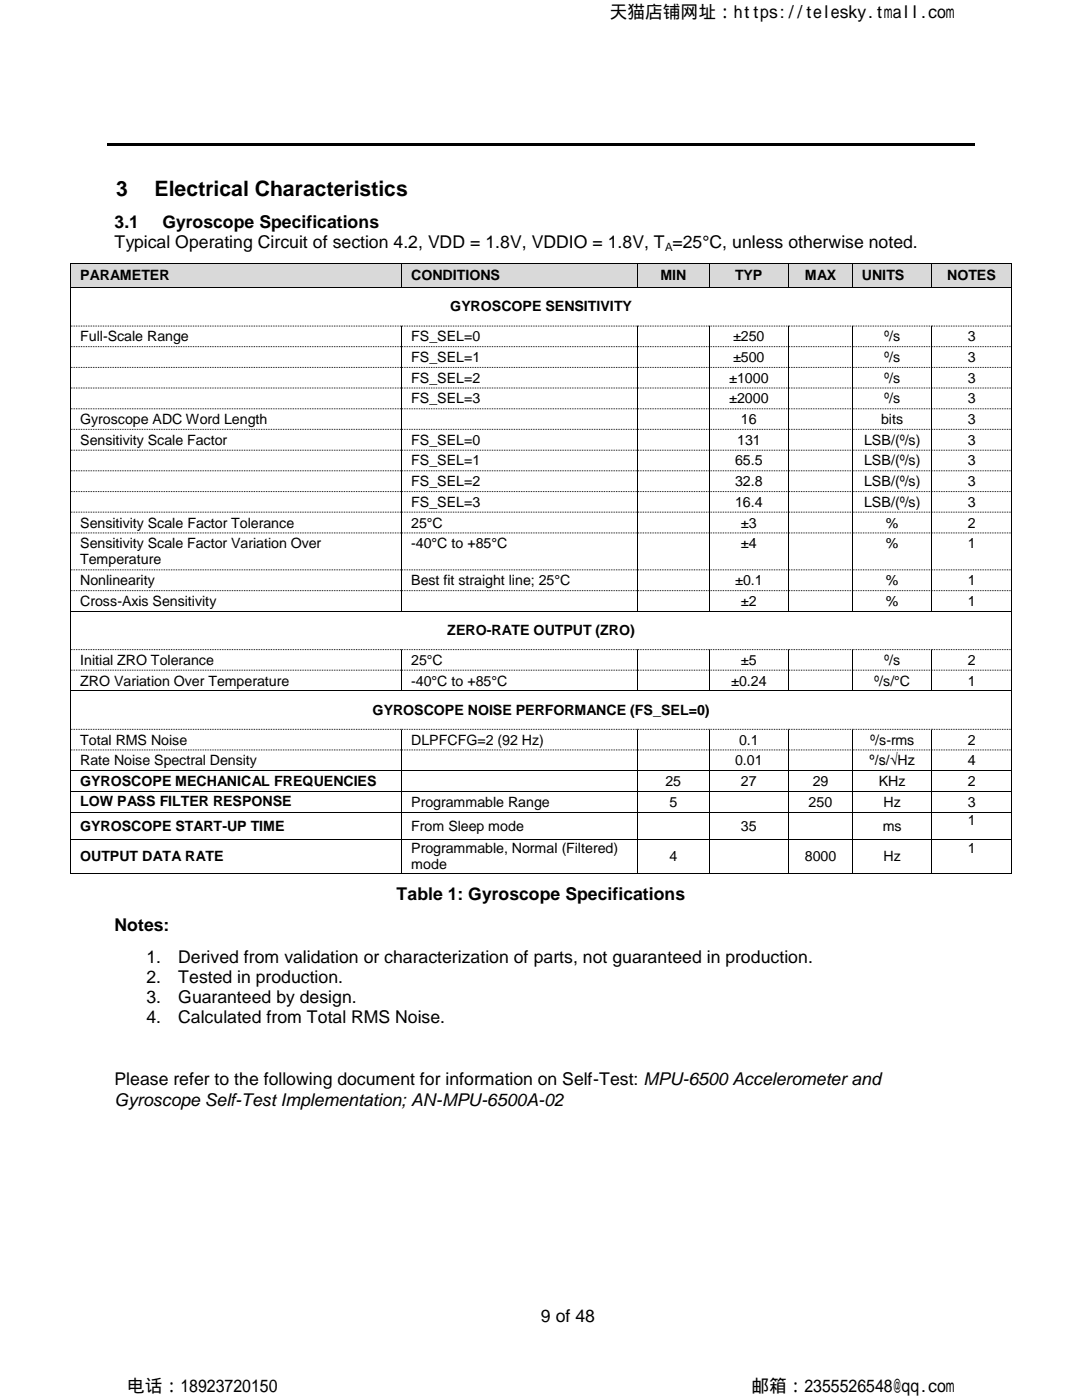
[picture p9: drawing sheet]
<svg xmlns="http://www.w3.org/2000/svg" width="216mm" height="279mm" viewBox="0 0 216 279" stroke-linecap="round" stroke-linejoin="round" font-family="sans-serif">
<defs><g id="words">
<g font-size="4.2">
<text x="23.2" y="39.2">3</text>
<text x="30.8" y="39.2">Electrical Characteristics</text>
</g>
<g font-size="3.5">
<text x="121.7" y="3.5">天猫店铺网址：https://telesky.tmall.com</text>
<text x="22.9" y="45.5">3.1</text>
<text x="32.4" y="45.5">Gyroscope Specifications</text>
<text x="22.9" y="49.6">Typical Operating Circuit of section 4.2, VDD = 1.8V, VDDIO = 1.8V, T =25°C, unless otherwise noted.</text>
<text x="79.1" y="179.7">Table 1: Gyroscope Specifications</text>
<text x="22.9" y="185.9">Notes:</text>
<text x="29.2" y="192.1">1.</text>
<text x="29.2" y="196.2">2.</text>
<text x="35.6" y="192.1">Derived from validation or characterization of parts, not guaranteed in production.</text>
<text x="35.6" y="196.2">Tested in production.</text>
<text x="29.2" y="200.2">3.</text>
<text x="35.6" y="200.2">Guaranteed by design.</text>
<text x="29.2" y="204.2">4.</text>
<text x="35.6" y="204.2">Calculated from Total RMS Noise.</text>
<text x="22.9" y="216.6">Please refer to the following document for information on Self-Test: MPU-6500 Accelerometer and</text>
<text x="22.9" y="220.6">Gyroscope Self-Test Implementation; AN-MPU-6500A-02</text>
<text x="107.9" y="263.8">9 of 48</text>
<text x="25.4" y="277.8">电话：18923720150</text>
<text x="149.9" y="277.8">邮箱：2355526548@qq.com</text>
</g>
<g font-size="2.8">
<text x="16" y="55.9">PARAMETER</text>
<text x="82.1" y="55.9">CONDITIONS</text>
<text x="131.8" y="55.9">MIN</text>
<text x="146.7" y="55.9">TYP</text>
<text x="160.6" y="55.9">MAX</text>
<text x="172" y="55.9">UNITS</text>
<text x="189" y="55.9">NOTES</text>
<text x="89.8" y="62.2">GYROSCOPE SENSITIVITY</text>
<text x="16" y="68.1">Full-Scale Range</text>
<text x="82.1" y="68.1">FS_SEL=0</text>
<text x="146.3" y="68.1">±250</text>
<text x="176.4" y="68.1">º/s</text>
<text x="193.1" y="68.1">3</text>
<text x="82.1" y="72.3">FS_SEL=1</text>
<text x="82.1" y="76.4">FS_SEL=2</text>
<text x="145.5" y="76.4">±1000</text>
<text x="146.3" y="72.3">±500</text>
<text x="176.4" y="72.3">º/s</text>
<text x="176.4" y="76.4">º/s</text>
<text x="193.1" y="72.3">3</text>
<text x="193.1" y="76.4">3</text>
<text x="82.1" y="80.5">FS_SEL=3</text>
<text x="145.5" y="80.5">±2000</text>
<text x="176.4" y="80.5">º/s</text>
<text x="193.1" y="80.5">3</text>
<text x="16" y="84.6">Gyroscope ADC Word Length</text>
<text x="16" y="88.8">Sensitivity Scale Factor</text>
<text x="82.1" y="88.8">FS_SEL=0</text>
<text x="147.1" y="88.8">131</text>
<text x="147.9" y="84.6">16</text>
<text x="172.4" y="88.8">LSB/(º/s)</text>
<text x="175.8" y="84.6">bits</text>
<text x="193.1" y="84.6">3</text>
<text x="193.1" y="88.8">3</text>
<text x="82.1" y="92.9">FS_SEL=1</text>
<text x="146.7" y="92.9">65.5</text>
<text x="172.4" y="92.9">LSB/(º/s)</text>
<text x="193.1" y="92.9">3</text>
<text x="82.1" y="97">FS_SEL=2</text>
<text x="82.1" y="101.2">FS_SEL=3</text>
<text x="146.7" y="97">32.8</text>
<text x="146.7" y="101.2">16.4</text>
<text x="172.4" y="97">LSB/(º/s)</text>
<text x="172.4" y="101.2">LSB/(º/s)</text>
<text x="193.1" y="97">3</text>
<text x="193.1" y="101.2">3</text>
<text x="16" y="105.3">Sensitivity Scale Factor Tolerance</text>
<text x="82.1" y="105.3">25°C</text>
<text x="147.9" y="105.3">±3</text>
<text x="176.8" y="105.3">%</text>
<text x="193.1" y="105.3">2</text>
<text x="16" y="109.4">Sensitivity Scale Factor Variation Over</text>
<text x="16" y="112.6">Temperature</text>
<text x="82.1" y="109.4">-40°C to +85°C</text>
<text x="147.9" y="109.4">±4</text>
<text x="176.8" y="109.4">%</text>
<text x="193.1" y="109.4">1</text>
<text x="16" y="116.8">Nonlinearity</text>
<text x="82.1" y="116.8">Best fit straight line; 25°C</text>
<text x="146.7" y="116.8">±0.1</text>
<text x="176.8" y="116.8">%</text>
<text x="193.1" y="116.8">1</text>
<text x="16" y="120.9">Cross-Axis Sensitivity</text>
<text x="147.9" y="120.9">±2</text>
<text x="176.8" y="120.9">%</text>
<text x="193.1" y="120.9">1</text>
<text x="89.3" y="126.7">ZERO-RATE OUTPUT (ZRO)</text>
<text x="16" y="132.7">Initial ZRO Tolerance</text>
<text x="16" y="136.8">ZRO Variation Over Temperature</text>
<text x="82.1" y="132.7">25°C</text>
<text x="82.1" y="136.8">-40°C to +85°C</text>
<text x="145.9" y="136.8">±0.24</text>
<text x="147.9" y="132.7">±5</text>
<text x="174.4" y="136.8">º/s/°C</text>
<text x="176.4" y="132.7">º/s</text>
<text x="193.1" y="132.7">2</text>
<text x="193.1" y="136.8">1</text>
<text x="74.4" y="142.6">GYROSCOPE NOISE PERFORMANCE (FS_SEL=0)</text>
<text x="16" y="148.6">Total RMS Noise</text>
<text x="82.1" y="148.6">DLPFCFG=2 (92 Hz)</text>
<text x="147.5" y="148.6">0.1</text>
<text x="173.6" y="148.6">º/s-rms</text>
<text x="193.1" y="148.6">2</text>
<text x="16" y="152.7">Rate Noise Spectral Density</text>
<text x="146.7" y="152.7">0.01</text>
<text x="173.5" y="152.7">º/s/√Hz</text>
<text x="193.1" y="152.7">4</text>
<text x="16" y="156.8">GYROSCOPE MECHANICAL FREQUENCIES</text>
<text x="16" y="160.9">LOW PASS FILTER RESPONSE</text>
<text x="82.1" y="161">Programmable Range</text>
<text x="132.8" y="156.9">25</text>
<text x="133.6" y="161">5</text>
<text x="147.9" y="156.9">27</text>
<text x="161.4" y="161">250</text>
<text x="162.2" y="156.9">29</text>
<text x="175.3" y="156.9">KHz</text>
<text x="176.3" y="161">Hz</text>
<text x="193.1" y="156.9">2</text>
<text x="193.1" y="161">3</text>
<text x="16" y="165.8">GYROSCOPE START-UP TIME</text>
<text x="82.1" y="165.8">From Sleep mode</text>
<text x="147.9" y="165.8">35</text>
<text x="176.1" y="165.8">ms</text>
<text x="193.1" y="164.7">1</text>
<text x="16" y="171.9">OUTPUT DATA RATE</text>
<text x="82.1" y="170.3">Programmable, Normal (Filtered)</text>
<text x="82.1" y="173.5">mode</text>
<text x="133.6" y="171.9">4</text>
<text x="160.6" y="171.9">8000</text>
<text x="176.3" y="171.9">Hz</text>
<text x="193.1" y="170.3">1</text>
</g>
<text font-size="2.3" x="132.7" y="50.1">A</text>
</g></defs>
<g fill="#000">
<path d="M21.4 28.6h.5v.5h-.5z" fill-rule="evenodd"/>
<path d="M21.4 28.6h.5v.5h-.5z" fill-rule="evenodd"/>
<path d="M21.9 28.6h46.8v.5h-46.8z" fill-rule="evenodd"/>
<path d="M68.7 28.6h.5v.5h-.5z" fill-rule="evenodd"/>
<path d="M69.2 28.6h70.8v.5h-70.8z" fill-rule="evenodd"/>
<path d="M140 28.6h.5v.5h-.5z" fill-rule="evenodd"/>
<path d="M140.5 28.6h53.5v.5h-53.5z" fill-rule="evenodd"/>
<path d="M194 28.6h.5v.5h-.5z" fill-rule="evenodd"/>
<path d="M194 28.6h.5v.5h-.5z" fill-rule="evenodd"/>
</g>
<g fill="#d9d9d9">
<path d="M14.2 52.7h1.8v4.6h-1.8z" fill-rule="evenodd"/>
<path d="M78.2 52.7h1.9v4.6h-1.9z" fill-rule="evenodd"/>
<path d="M16 52.7h62.2v4.6h-62.2z" fill-rule="evenodd"/>
<path d="M80.2 52.7h1.9v4.6h-1.9z" fill-rule="evenodd"/>
<path d="M125.3 52.7h1.9v4.6h-1.9z" fill-rule="evenodd"/>
<path d="M82.1 52.7h43.2v4.6h-43.2z" fill-rule="evenodd"/>
<path d="M127.3 52.7h1.8v4.6h-1.8z" fill-rule="evenodd"/>
<path d="M139.6 52.7h1.8v4.6h-1.8z" fill-rule="evenodd"/>
<path d="M129.1 52.7h10.5v4.6h-10.5z" fill-rule="evenodd"/>
<path d="M141.6 52.7h1.8v4.6h-1.8z" fill-rule="evenodd"/>
<path d="M155.5 52.7h1.8v4.6h-1.8z" fill-rule="evenodd"/>
<path d="M143.4 52.7h12.1v4.6h-12.1z" fill-rule="evenodd"/>
<path d="M157.5 52.7h1.8v4.6h-1.8z" fill-rule="evenodd"/>
<path d="M168.2 52.7h1.8v4.6h-1.8z" fill-rule="evenodd"/>
<path d="M159.3 52.7h8.9v4.6h-8.9z" fill-rule="evenodd"/>
<path d="M170.2 52.7h1.8v4.6h-1.8z" fill-rule="evenodd"/>
<path d="M184.1 52.7h1.8v4.6h-1.8z" fill-rule="evenodd"/>
<path d="M172 52.7h12.1v4.6h-12.1z" fill-rule="evenodd"/>
<path d="M186 52.7h1.9v4.6h-1.9z" fill-rule="evenodd"/>
<path d="M199.9 52.7h1.9v4.6h-1.9z" fill-rule="evenodd"/>
<path d="M187.9 52.7h12v4.6h-12z" fill-rule="evenodd"/>
</g>
<g fill="#000">
<path d="M14 52.5h.1v.2h-.1z" fill-rule="evenodd"/>
<path d="M14 52.5h.1v.2h-.1z" fill-rule="evenodd"/>
<path d="M14 57.3h.1v.2h-.1z" fill-rule="evenodd"/>
<path d="M80.1 52.5h.1v.2h-.1z" fill-rule="evenodd"/>
<path d="M80.1 57.3h.1v.2h-.1z" fill-rule="evenodd"/>
<path d="M127.2 52.5h.1v.2h-.1z" fill-rule="evenodd"/>
<path d="M127.2 57.3h.1v.2h-.1z" fill-rule="evenodd"/>
<path d="M141.4 52.5h.2v.2h-.2z" fill-rule="evenodd"/>
<path d="M141.4 57.3h.2v.2h-.2z" fill-rule="evenodd"/>
<path d="M157.3 52.5h.2v.2h-.2z" fill-rule="evenodd"/>
<path d="M157.3 57.3h.2v.2h-.2z" fill-rule="evenodd"/>
<path d="M170 52.5h.2v.2h-.2z" fill-rule="evenodd"/>
<path d="M170 57.3h.2v.2h-.2z" fill-rule="evenodd"/>
<path d="M185.9 52.5h.1v.2h-.1z" fill-rule="evenodd"/>
<path d="M185.9 57.3h.1v.2h-.1z" fill-rule="evenodd"/>
<path d="M201.8 52.5h.1v.2h-.1z" fill-rule="evenodd"/>
<path d="M201.8 52.5h.1v.2h-.1z" fill-rule="evenodd"/>
<path d="M201.8 57.3h.1v.2h-.1z" fill-rule="evenodd"/>
<path d="M14 65h.1v.2h-.1z" fill-rule="evenodd"/>
<path d="M14 69.1h.1v.2h-.1z" fill-rule="evenodd"/>
<path d="M14 73.2h.1v.2h-.1z" fill-rule="evenodd"/>
<path d="M14 77.4h.1v.1h-.1z" fill-rule="evenodd"/>
<path d="M80.1 69.1h.1v.2h-.1z" fill-rule="evenodd"/>
<path d="M80.1 73.2h.1v.2h-.1z" fill-rule="evenodd"/>
<path d="M80.1 77.4h.1v.1h-.1z" fill-rule="evenodd"/>
<path d="M127.2 69.1h.1v.2h-.1z" fill-rule="evenodd"/>
<path d="M127.2 73.2h.1v.2h-.1z" fill-rule="evenodd"/>
<path d="M127.2 77.4h.1v.1h-.1z" fill-rule="evenodd"/>
<path d="M141.4 69.1h.2v.2h-.2z" fill-rule="evenodd"/>
<path d="M141.4 73.2h.2v.2h-.2z" fill-rule="evenodd"/>
<path d="M141.4 77.4h.2v.1h-.2z" fill-rule="evenodd"/>
<path d="M157.3 69.1h.2v.2h-.2z" fill-rule="evenodd"/>
<path d="M157.3 73.2h.2v.2h-.2z" fill-rule="evenodd"/>
<path d="M157.3 77.4h.2v.1h-.2z" fill-rule="evenodd"/>
<path d="M170 69.1h.2v.2h-.2z" fill-rule="evenodd"/>
<path d="M170 73.2h.2v.2h-.2z" fill-rule="evenodd"/>
<path d="M170 77.4h.2v.1h-.2z" fill-rule="evenodd"/>
<path d="M185.9 69.1h.1v.2h-.1z" fill-rule="evenodd"/>
<path d="M185.9 73.2h.1v.2h-.1z" fill-rule="evenodd"/>
<path d="M185.9 77.4h.1v.1h-.1z" fill-rule="evenodd"/>
<path d="M201.8 65h.1v.2h-.1z" fill-rule="evenodd"/>
<path d="M201.8 69.1h.1v.2h-.1z" fill-rule="evenodd"/>
<path d="M201.8 73.2h.1v.2h-.1z" fill-rule="evenodd"/>
<path d="M201.8 77.4h.1v.1h-.1z" fill-rule="evenodd"/>
<path d="M14 81.5h.1v.2h-.1z" fill-rule="evenodd"/>
<path d="M14 85.6h.1v.2h-.1z" fill-rule="evenodd"/>
<path d="M14 89.8h.1v.1h-.1z" fill-rule="evenodd"/>
<path d="M14 93.9h.1v.1h-.1z" fill-rule="evenodd"/>
<path d="M14 98h.1v.2h-.1z" fill-rule="evenodd"/>
<path d="M80.1 81.5h.1v.2h-.1z" fill-rule="evenodd"/>
<path d="M80.1 85.6h.1v.2h-.1z" fill-rule="evenodd"/>
<path d="M80.1 89.8h.1v.1h-.1z" fill-rule="evenodd"/>
<path d="M80.1 93.9h.1v.1h-.1z" fill-rule="evenodd"/>
<path d="M80.1 98h.1v.2h-.1z" fill-rule="evenodd"/>
<path d="M127.2 81.5h.1v.2h-.1z" fill-rule="evenodd"/>
<path d="M127.2 85.6h.1v.2h-.1z" fill-rule="evenodd"/>
<path d="M127.2 89.8h.1v.1h-.1z" fill-rule="evenodd"/>
<path d="M127.2 93.9h.1v.1h-.1z" fill-rule="evenodd"/>
<path d="M127.2 98h.1v.2h-.1z" fill-rule="evenodd"/>
<path d="M141.4 81.5h.2v.2h-.2z" fill-rule="evenodd"/>
<path d="M141.4 85.6h.2v.2h-.2z" fill-rule="evenodd"/>
<path d="M141.4 89.8h.2v.1h-.2z" fill-rule="evenodd"/>
<path d="M141.4 93.9h.2v.1h-.2z" fill-rule="evenodd"/>
<path d="M141.4 98h.2v.2h-.2z" fill-rule="evenodd"/>
<path d="M157.3 81.5h.2v.2h-.2z" fill-rule="evenodd"/>
<path d="M157.3 85.6h.2v.2h-.2z" fill-rule="evenodd"/>
<path d="M157.3 89.8h.2v.1h-.2z" fill-rule="evenodd"/>
<path d="M157.3 93.9h.2v.1h-.2z" fill-rule="evenodd"/>
<path d="M157.3 98h.2v.2h-.2z" fill-rule="evenodd"/>
<path d="M170 81.5h.2v.2h-.2z" fill-rule="evenodd"/>
<path d="M170 85.6h.2v.2h-.2z" fill-rule="evenodd"/>
<path d="M170 89.8h.2v.1h-.2z" fill-rule="evenodd"/>
<path d="M170 93.9h.2v.1h-.2z" fill-rule="evenodd"/>
<path d="M170 98h.2v.2h-.2z" fill-rule="evenodd"/>
<path d="M185.9 81.5h.1v.2h-.1z" fill-rule="evenodd"/>
<path d="M185.9 85.6h.1v.2h-.1z" fill-rule="evenodd"/>
<path d="M185.9 89.8h.1v.1h-.1z" fill-rule="evenodd"/>
<path d="M185.9 93.9h.1v.1h-.1z" fill-rule="evenodd"/>
<path d="M185.9 98h.1v.2h-.1z" fill-rule="evenodd"/>
<path d="M201.8 81.5h.1v.2h-.1z" fill-rule="evenodd"/>
<path d="M201.8 85.6h.1v.2h-.1z" fill-rule="evenodd"/>
<path d="M201.8 89.8h.1v.1h-.1z" fill-rule="evenodd"/>
<path d="M201.8 93.9h.1v.1h-.1z" fill-rule="evenodd"/>
<path d="M201.8 98h.1v.2h-.1z" fill-rule="evenodd"/>
<path d="M14 102.1h.1v.2h-.1z" fill-rule="evenodd"/>
<path d="M14 106.3h.1v.1h-.1z" fill-rule="evenodd"/>
<path d="M14 113.6h.1v.2h-.1z" fill-rule="evenodd"/>
<path d="M14 117.8h.1v.2h-.1z" fill-rule="evenodd"/>
<path d="M80.1 102.1h.1v.2h-.1z" fill-rule="evenodd"/>
<path d="M80.1 106.3h.1v.1h-.1z" fill-rule="evenodd"/>
<path d="M80.1 113.6h.1v.2h-.1z" fill-rule="evenodd"/>
<path d="M80.1 117.8h.1v.2h-.1z" fill-rule="evenodd"/>
<path d="M127.2 102.1h.1v.2h-.1z" fill-rule="evenodd"/>
<path d="M127.2 106.3h.1v.1h-.1z" fill-rule="evenodd"/>
<path d="M127.2 113.6h.1v.2h-.1z" fill-rule="evenodd"/>
<path d="M127.2 117.8h.1v.2h-.1z" fill-rule="evenodd"/>
<path d="M141.4 102.1h.2v.2h-.2z" fill-rule="evenodd"/>
<path d="M141.4 106.3h.2v.1h-.2z" fill-rule="evenodd"/>
<path d="M141.4 113.6h.2v.2h-.2z" fill-rule="evenodd"/>
<path d="M141.4 117.8h.2v.2h-.2z" fill-rule="evenodd"/>
<path d="M157.3 102.1h.2v.2h-.2z" fill-rule="evenodd"/>
<path d="M157.3 106.3h.2v.1h-.2z" fill-rule="evenodd"/>
<path d="M157.3 113.6h.2v.2h-.2z" fill-rule="evenodd"/>
<path d="M157.3 117.8h.2v.2h-.2z" fill-rule="evenodd"/>
<path d="M170 102.1h.2v.2h-.2z" fill-rule="evenodd"/>
<path d="M170 106.3h.2v.1h-.2z" fill-rule="evenodd"/>
<path d="M170 113.6h.2v.2h-.2z" fill-rule="evenodd"/>
<path d="M170 117.8h.2v.2h-.2z" fill-rule="evenodd"/>
<path d="M185.9 102.1h.1v.2h-.1z" fill-rule="evenodd"/>
<path d="M185.9 106.3h.1v.1h-.1z" fill-rule="evenodd"/>
<path d="M185.9 113.6h.1v.2h-.1z" fill-rule="evenodd"/>
<path d="M185.9 117.8h.1v.2h-.1z" fill-rule="evenodd"/>
<path d="M201.8 102.1h.1v.2h-.1z" fill-rule="evenodd"/>
<path d="M201.8 106.3h.1v.1h-.1z" fill-rule="evenodd"/>
<path d="M201.8 113.6h.1v.2h-.1z" fill-rule="evenodd"/>
<path d="M201.8 117.8h.1v.2h-.1z" fill-rule="evenodd"/>
<path d="M14 121.9h.1v.2h-.1z" fill-rule="evenodd"/>
<path d="M14 129.6h.1v.1h-.1z" fill-rule="evenodd"/>
<path d="M14 133.7h.1v.1h-.1z" fill-rule="evenodd"/>
<path d="M14 137.8h.1v.2h-.1z" fill-rule="evenodd"/>
<path d="M80.1 121.9h.1v.2h-.1z" fill-rule="evenodd"/>
<path d="M80.1 133.7h.1v.1h-.1z" fill-rule="evenodd"/>
<path d="M80.1 137.8h.1v.2h-.1z" fill-rule="evenodd"/>
<path d="M127.2 121.9h.1v.2h-.1z" fill-rule="evenodd"/>
<path d="M127.2 133.7h.1v.1h-.1z" fill-rule="evenodd"/>
<path d="M127.2 137.8h.1v.2h-.1z" fill-rule="evenodd"/>
<path d="M141.4 121.9h.2v.2h-.2z" fill-rule="evenodd"/>
<path d="M141.4 133.7h.2v.1h-.2z" fill-rule="evenodd"/>
<path d="M141.4 137.8h.2v.2h-.2z" fill-rule="evenodd"/>
<path d="M157.3 121.9h.2v.2h-.2z" fill-rule="evenodd"/>
<path d="M157.3 133.7h.2v.1h-.2z" fill-rule="evenodd"/>
<path d="M157.3 137.8h.2v.2h-.2z" fill-rule="evenodd"/>
<path d="M170 121.9h.2v.2h-.2z" fill-rule="evenodd"/>
<path d="M170 133.7h.2v.1h-.2z" fill-rule="evenodd"/>
<path d="M170 137.8h.2v.2h-.2z" fill-rule="evenodd"/>
<path d="M185.9 121.9h.1v.2h-.1z" fill-rule="evenodd"/>
<path d="M185.9 133.7h.1v.1h-.1z" fill-rule="evenodd"/>
<path d="M185.9 137.8h.1v.2h-.1z" fill-rule="evenodd"/>
<path d="M201.8 121.9h.1v.2h-.1z" fill-rule="evenodd"/>
<path d="M201.8 129.6h.1v.1h-.1z" fill-rule="evenodd"/>
<path d="M201.8 133.7h.1v.1h-.1z" fill-rule="evenodd"/>
<path d="M201.8 137.8h.1v.2h-.1z" fill-rule="evenodd"/>
<path d="M14 145.5h.1v.1h-.1z" fill-rule="evenodd"/>
<path d="M14 149.6h.1v.2h-.1z" fill-rule="evenodd"/>
<path d="M14 153.7h.1v.2h-.1z" fill-rule="evenodd"/>
<path d="M14 157.8h.1v.2h-.1z" fill-rule="evenodd"/>
<path d="M80.1 149.6h.1v.2h-.1z" fill-rule="evenodd"/>
<path d="M80.1 153.7h.1v.2h-.1z" fill-rule="evenodd"/>
<path d="M80.1 157.8h.1v.2h-.1z" fill-rule="evenodd"/>
<path d="M127.2 149.6h.1v.2h-.1z" fill-rule="evenodd"/>
<path d="M127.2 153.7h.1v.2h-.1z" fill-rule="evenodd"/>
<path d="M127.2 157.8h.1v.2h-.1z" fill-rule="evenodd"/>
<path d="M141.4 149.6h.2v.2h-.2z" fill-rule="evenodd"/>
<path d="M141.4 153.7h.2v.2h-.2z" fill-rule="evenodd"/>
<path d="M141.4 157.8h.2v.2h-.2z" fill-rule="evenodd"/>
<path d="M157.3 149.6h.2v.2h-.2z" fill-rule="evenodd"/>
<path d="M157.3 153.7h.2v.2h-.2z" fill-rule="evenodd"/>
<path d="M157.3 157.8h.2v.2h-.2z" fill-rule="evenodd"/>
<path d="M170 149.6h.2v.2h-.2z" fill-rule="evenodd"/>
<path d="M170 153.7h.2v.2h-.2z" fill-rule="evenodd"/>
<path d="M170 157.8h.2v.2h-.2z" fill-rule="evenodd"/>
<path d="M185.9 149.6h.1v.2h-.1z" fill-rule="evenodd"/>
<path d="M185.9 153.7h.1v.2h-.1z" fill-rule="evenodd"/>
<path d="M185.9 157.8h.1v.2h-.1z" fill-rule="evenodd"/>
<path d="M201.8 145.5h.1v.1h-.1z" fill-rule="evenodd"/>
<path d="M201.8 149.6h.1v.2h-.1z" fill-rule="evenodd"/>
<path d="M201.8 153.7h.1v.2h-.1z" fill-rule="evenodd"/>
<path d="M201.8 157.8h.1v.2h-.1z" fill-rule="evenodd"/>
<path d="M14 162h.1v.2h-.1z" fill-rule="evenodd"/>
<path d="M14 167.5h.1v.2h-.1z" fill-rule="evenodd"/>
<path d="M14 174.2h.1v.2h-.1z" fill-rule="evenodd"/>
<path d="M14 174.2h.1v.2h-.1z" fill-rule="evenodd"/>
<path d="M80.1 162h.1v.2h-.1z" fill-rule="evenodd"/>
<path d="M80.1 167.5h.1v.2h-.1z" fill-rule="evenodd"/>
<path d="M80.1 174.2h.1v.2h-.1z" fill-rule="evenodd"/>
<path d="M127.2 162h.1v.2h-.1z" fill-rule="evenodd"/>
<path d="M127.2 167.5h.1v.2h-.1z" fill-rule="evenodd"/>
<path d="M127.2 174.2h.1v.2h-.1z" fill-rule="evenodd"/>
<path d="M141.4 162h.2v.2h-.2z" fill-rule="evenodd"/>
<path d="M141.4 167.5h.2v.2h-.2z" fill-rule="evenodd"/>
<path d="M141.4 174.2h.2v.2h-.2z" fill-rule="evenodd"/>
<path d="M157.3 162h.2v.2h-.2z" fill-rule="evenodd"/>
<path d="M157.3 167.5h.2v.2h-.2z" fill-rule="evenodd"/>
<path d="M157.3 174.2h.2v.2h-.2z" fill-rule="evenodd"/>
<path d="M170 162h.2v.2h-.2z" fill-rule="evenodd"/>
<path d="M170 167.5h.2v.2h-.2z" fill-rule="evenodd"/>
<path d="M170 174.2h.2v.2h-.2z" fill-rule="evenodd"/>
<path d="M185.9 162h.1v.2h-.1z" fill-rule="evenodd"/>
<path d="M185.9 167.5h.1v.2h-.1z" fill-rule="evenodd"/>
<path d="M185.9 174.2h.1v.2h-.1z" fill-rule="evenodd"/>
<path d="M201.8 162h.1v.2h-.1z" fill-rule="evenodd"/>
<path d="M201.8 167.5h.1v.2h-.1z" fill-rule="evenodd"/>
<path d="M201.8 174.2h.1v.2h-.1z" fill-rule="evenodd"/>
<path d="M201.8 174.2h.1v.2h-.1z" fill-rule="evenodd"/>
</g>
<g fill="none" stroke="#000" stroke-width=".2">
<path d="M14.1 52.7v4.6M14.1 57.5v7.5M14.1 52.6h66M14.1 57.4h66M80.2 52.7v4.6M80.2 52.6h47M80.2 57.4h47M127.2 52.7v4.6M127.3 52.6h14.1M127.3 57.4h14.1M141.5 52.7v4.6M141.6 52.6h15.7"/>
<path d="M141.6 57.4h15.7M157.4 52.7v4.6M157.5 52.6h12.5M157.5 57.4h12.5M170.1 52.7v4.6M170.2 52.6h15.7M170.2 57.4h15.7M186 52.7v4.6M186 52.6h15.8M186 57.4h15.8M201.8 52.7v4.6M201.8 57.5v7.5"/>
<path d="M14.1 65.2v3.9M14.1 69.3v3.9M14.1 73.4v4M14.1 77.5v4M80.2 65.2v3.9M80.2 69.3v3.9M80.2 73.4v4M80.2 77.5v4M127.2 65.2v3.9M127.2 69.3v3.9M127.2 73.4v4M127.2 77.5v4"/>
<path d="M141.5 65.2v3.9M141.5 69.3v3.9M141.5 73.4v4M141.5 77.5v4M157.4 65.2v3.9M157.4 69.3v3.9M157.4 73.4v4M157.4 77.5v4M170.1 65.2v3.9M170.1 69.3v3.9M170.1 73.4v4M170.1 77.5v4"/>
<path d="M186 65.2v3.9M186 69.3v3.9M186 73.4v4M186 77.5v4M201.8 65.2v3.9M201.8 69.3v3.9M201.8 73.4v4M201.8 77.5v4M14.1 81.7v3.9M14.1 85.8v4M14.1 89.9v4M14.1 94v4"/>
<path d="M14.1 98.2v3.9M80.2 81.7v3.9M80.2 85.8v4M80.2 89.9v4M80.2 94v4M80.2 98.2v3.9M127.2 81.7v3.9M127.2 85.8v4M127.2 89.9v4M127.2 94v4M127.2 98.2v3.9M141.5 81.7v3.9"/>
<path d="M141.5 85.8v4M141.5 89.9v4M141.5 94v4M141.5 98.2v3.9M157.4 81.7v3.9M157.4 85.8v4M157.4 89.9v4M157.4 94v4M157.4 98.2v3.9M170.1 81.7v3.9M170.1 85.8v4M170.1 89.9v4"/>
<path d="M170.1 94v4M170.1 98.2v3.9M186 81.7v3.9M186 85.8v4M186 89.9v4M186 94v4M186 98.2v3.9M201.8 81.7v3.9M201.8 85.8v4M201.8 89.9v4M201.8 94v4M201.8 98.2v3.9"/>
<path d="M14.1 102.3v4M14.1 106.4v7.2M14.1 113.8v4M14.1 118v3.9M80.2 102.3v4M80.2 106.4v7.2M80.2 113.8v4M80.2 118v3.9M127.2 102.3v4M127.2 106.4v7.2M127.2 113.8v4M127.2 118v3.9"/>
<path d="M141.5 102.3v4M141.5 106.4v7.2M141.5 113.8v4M141.5 118v3.9M157.4 102.3v4M157.4 106.4v7.2M157.4 113.8v4M157.4 118v3.9M170.1 102.3v4M170.1 106.4v7.2M170.1 113.8v4M170.1 118v3.9"/>
<path d="M186 102.3v4M186 106.4v7.2M186 113.8v4M186 118v3.9M201.8 102.3v4M201.8 106.4v7.2M201.8 113.8v4M201.8 118v3.9M14.1 122.1v7.5M14.1 129.7v4M14.1 133.8v4M14.1 138v7.5"/>
<path d="M14.1 122h66M14.1 137.9h66M80.2 129.7v4M80.2 133.8v4M80.2 122h47M80.2 137.9h47M127.2 129.7v4M127.2 133.8v4M127.3 122h14.1M127.3 137.9h14.1M141.5 129.7v4M141.5 133.8v4"/>
<path d="M141.6 122h15.7M141.6 137.9h15.7M157.4 129.7v4M157.4 133.8v4M157.5 122h12.5M157.5 137.9h12.5M170.1 129.7v4M170.1 133.8v4M170.2 122h15.7M170.2 137.9h15.7M186 129.7v4M186 133.8v4"/>
<path d="M186 122h15.8M186 137.9h15.8M201.8 122.1v7.5M201.8 129.7v4M201.8 133.8v4M201.8 138v7.5M14.1 145.6v4M14.1 149.7v4M14.1 153.9v3.9M14.1 158v4M14.1 153.8h66M14.1 157.9h66"/>
<path d="M80.2 145.6v4M80.2 149.7v4M80.2 153.9v3.9M80.2 158v4M80.2 153.8h47M80.2 157.9h47M127.2 145.6v4M127.2 149.7v4M127.2 153.9v3.9M127.2 158v4M127.3 153.8h14.1M127.3 157.9h14.1"/>
<path d="M141.5 145.6v4M141.5 149.7v4M141.5 153.9v3.9M141.5 158v4M141.6 153.8h15.7M141.6 157.9h15.7M157.4 145.6v4M157.4 149.7v4M157.4 153.9v3.9M157.4 158v4M157.5 153.8h12.5M157.5 157.9h12.5"/>
<path d="M170.1 145.6v4M170.1 149.7v4M170.1 153.9v3.9M170.1 158v4M170.2 153.8h15.7M170.2 157.9h15.7M186 145.6v4M186 149.7v4M186 153.9v3.9M186 158v4M186 153.8h15.8M186 157.9h15.8"/>
<path d="M201.8 145.6v4M201.8 149.7v4M201.8 153.9v3.9M201.8 158v4M14.1 162.2v5.3M14.1 167.7v6.5M14.1 162.1h66M14.1 167.6h66M14.1 174.3h66M80.2 162.2v5.3M80.2 167.7v6.5M80.2 162.1h47"/>
<path d="M80.2 167.6h47M80.2 174.3h47M127.2 162.2v5.3M127.2 167.7v6.5M127.3 162.1h14.1M127.3 167.6h14.1M127.3 174.3h14.1M141.5 162.2v5.3M141.5 167.7v6.5M141.6 162.1h15.7M141.6 167.6h15.7M141.6 174.3h15.7"/>
<path d="M157.4 162.2v5.3M157.4 167.7v6.5M157.5 162.1h12.5M157.5 167.6h12.5M157.5 174.3h12.5M170.1 162.2v5.3M170.1 167.7v6.5M170.2 162.1h15.7M170.2 167.6h15.7M170.2 174.3h15.7M186 162.2v5.3M186 167.7v6.5"/>
<path d="M186 162.1h15.8M186 167.6h15.8M186 174.3h15.8M201.8 162.2v5.3M201.8 167.7v6.5"/>
</g>
<g fill="none" stroke="#000" stroke-width=".2" stroke-dasharray=".2 .2" stroke-linecap="butt">
<path d="M14.1 65.1h66M14.1 69.2h66M14.1 73.3h66M14.1 77.4h66M80.1 65.1h.1M80.2 65.1h47M80.2 69.2h47M80.2 73.3h47M80.2 77.4h47M127.2 65.1h.1M127.3 65.1h14.1M127.3 69.2h14.1"/>
<path d="M127.3 73.3h14.1M127.3 77.4h14.1M141.4 65.1h.2M141.6 65.1h15.7M141.6 69.2h15.7M141.6 73.3h15.7M141.6 77.4h15.7M157.3 65.1h.2M157.5 65.1h12.5M157.5 69.2h12.5M157.5 73.3h12.5M157.5 77.4h12.5"/>
<path d="M170 65.1h.2M170.2 65.1h15.7M170.2 69.2h15.7M170.2 73.3h15.7M170.2 77.4h15.7M185.9 65.1h.1M186 65.1h15.8M186 69.2h15.8M186 73.3h15.8M186 77.4h15.8M14.1 81.6h66M14.1 85.7h66"/>
<path d="M14.1 89.8h66M14.1 94h66M14.1 98.1h66M80.2 81.6h47M80.2 85.7h47M80.2 89.8h47M80.2 94h47M80.2 98.1h47M127.3 81.6h14.1M127.3 85.7h14.1M127.3 89.8h14.1M127.3 94h14.1"/>
<path d="M127.3 98.1h14.1M141.6 81.6h15.7M141.6 85.7h15.7M141.6 89.8h15.7M141.6 94h15.7M141.6 98.1h15.7M157.5 81.6h12.5M157.5 85.7h12.5M157.5 89.8h12.5M157.5 94h12.5M157.5 98.1h12.5M170.2 81.6h15.7"/>
<path d="M170.2 85.7h15.7M170.2 89.8h15.7M170.2 94h15.7M170.2 98.1h15.7M186 81.6h15.8M186 85.7h15.8M186 89.8h15.8M186 94h15.8M186 98.1h15.8M14.1 102.2h66M14.1 106.4h66M14.1 113.7h66"/>
<path d="M14.1 117.9h66M80.2 102.2h47M80.2 106.4h47M80.2 113.7h47M80.2 117.9h47M127.3 102.2h14.1M127.3 106.4h14.1M127.3 113.7h14.1M127.3 117.9h14.1M141.6 102.2h15.7M141.6 106.4h15.7M141.6 113.7h15.7"/>
<path d="M141.6 117.9h15.7M157.5 102.2h12.5M157.5 106.4h12.5M157.5 113.7h12.5M157.5 117.9h12.5M170.2 102.2h15.7M170.2 106.4h15.7M170.2 113.7h15.7M170.2 117.9h15.7M186 102.2h15.8M186 106.4h15.8M186 113.7h15.8"/>
<path d="M186 117.9h15.8M14.1 129.6h66M14.1 133.7h66M80.1 129.6h.1M80.2 129.6h47M80.2 133.7h47M127.2 129.6h.1M127.3 129.6h14.1M127.3 133.7h14.1M141.4 129.6h.2M141.6 129.6h15.7M141.6 133.7h15.7"/>
<path d="M157.3 129.6h.2M157.5 129.6h12.5M157.5 133.7h12.5M170 129.6h.2M170.2 129.6h15.7M170.2 133.7h15.7M185.9 129.6h.1M186 129.6h15.8M186 133.7h15.8M14.1 145.6h66M14.1 149.7h66M80.1 145.6h.1"/>
<path d="M80.2 145.6h47M80.2 149.7h47M127.2 145.6h.1M127.3 145.6h14.1M127.3 149.7h14.1M141.4 145.6h.2M141.6 145.6h15.7M141.6 149.7h15.7M157.3 145.6h.2M157.5 145.6h12.5M157.5 149.7h12.5M170 145.6h.2"/>
<path d="M170.2 145.6h15.7M170.2 149.7h15.7M185.9 145.6h.1M186 145.6h15.8M186 149.7h15.8"/>
</g>
<use href="#words"/>
</svg>
